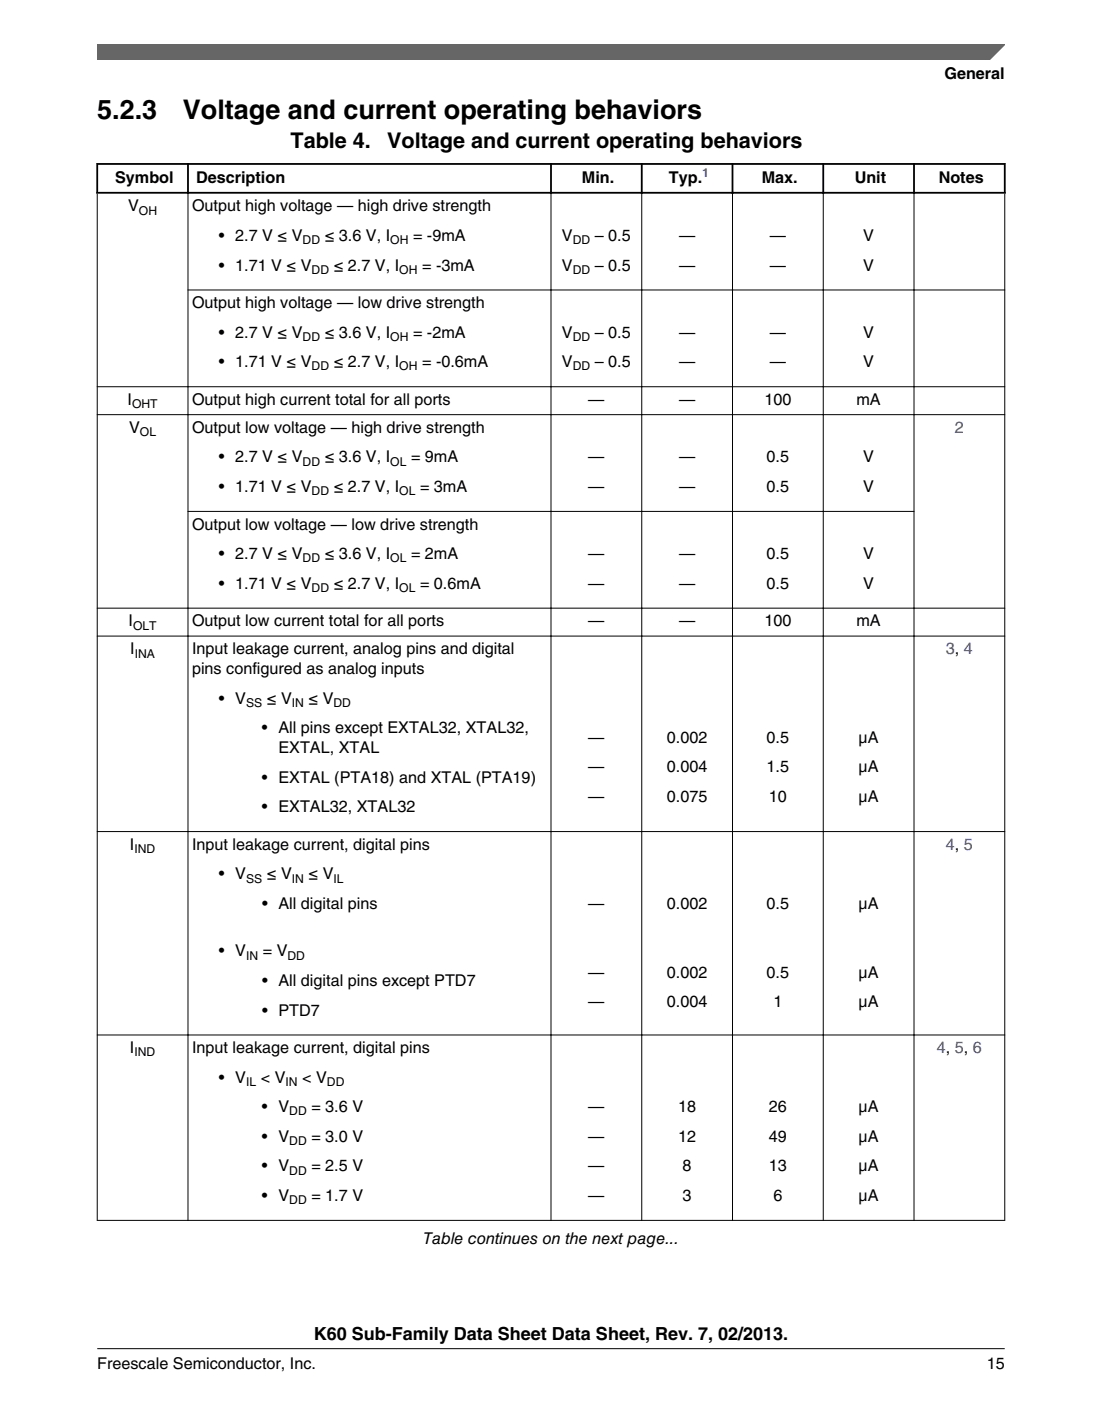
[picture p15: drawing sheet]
<svg xmlns="http://www.w3.org/2000/svg" width="216mm" height="274mm" viewBox="0 0 216 274" stroke-linecap="round" stroke-linejoin="round" font-family="sans-serif">
<defs><g id="words">
<g font-size="5.3">
<text x="19" y="23.2">5.2.3</text>
<text x="35.8" y="23.2">Voltage and current operating behaviors</text>
</g>
<g font-size="4.2">
<text x="56.9" y="29">Table 4.</text>
<text x="75.8" y="29">Voltage and current operating behaviors</text>
</g>
<text font-size="3.5" x="61.5" y="262.3">K60 Sub-Family Data Sheet Data Sheet, Rev. 7, 02/2013.</text>
<g font-size="3.2">
<text x="185" y="15.5">General</text>
<text x="22.6" y="35.7">Symbol</text>
<text x="38.4" y="35.7">Description</text>
<text x="114" y="35.7">Min.</text>
<text x="131" y="35.7">Typ.</text>
<text x="149.2" y="35.7">Max.</text>
<text x="167.4" y="35.7">Unit</text>
<text x="183.9" y="35.7">Notes</text>
<text x="25.1" y="41.4">V</text>
<text x="37.6" y="41.4">Output high voltage — high drive strength</text>
<text x="42.9" y="47.2">• 2.7 V ≤ V</text>
<text x="63.6" y="47.2">≤ 3.6 V, I</text>
<text x="80.9" y="47.2">= -9mA</text>
<text x="110.1" y="47.2">V</text>
<text x="116.5" y="47.2">– 0.5</text>
<text x="133" y="47.2">—</text>
<text x="150.8" y="47.2">—</text>
<text x="169.1" y="47.2">V</text>
<text x="42.9" y="53">• 1.71 V ≤ V</text>
<text x="65.4" y="53">≤ 2.7 V, I</text>
<text x="82.7" y="53">= -3mA</text>
<text x="110.1" y="53">V</text>
<text x="116.5" y="53">– 0.5</text>
<text x="133" y="53">—</text>
<text x="150.8" y="53">—</text>
<text x="169.1" y="53">V</text>
<text x="37.6" y="60.3">Output high voltage — low drive strength</text>
<text x="42.9" y="66.1">• 2.7 V ≤ V</text>
<text x="42.9" y="71.9">• 1.71 V ≤ V</text>
<text x="63.6" y="66.1">≤ 3.6 V, I</text>
<text x="65.4" y="71.9">≤ 2.7 V, I</text>
<text x="80.9" y="66.1">= -2mA</text>
<text x="82.7" y="71.9">= -0.6mA</text>
<text x="110.1" y="66.1">V</text>
<text x="110.1" y="71.9">V</text>
<text x="116.5" y="66.1">– 0.5</text>
<text x="116.5" y="71.9">– 0.5</text>
<text x="133" y="66.1">—</text>
<text x="133" y="71.9">—</text>
<text x="150.8" y="66.1">—</text>
<text x="150.8" y="71.9">—</text>
<text x="169.1" y="71.9">V</text>
<text x="169.1" y="66.1">V</text>
<text x="25" y="79.3">I</text>
<text x="37.6" y="79.3">Output high current total for all ports</text>
<text x="115.3" y="79.3">—</text>
<text x="133" y="79.3">—</text>
<text x="149.8" y="79.3">100</text>
<text x="167.8" y="79.3">mA</text>
<text x="25.3" y="84.8">V</text>
<text x="37.6" y="84.8">Output low voltage — high drive strength</text>
<text x="42.9" y="90.5">• 2.7 V ≤ V</text>
<text x="63.6" y="90.5">≤ 3.6 V, I</text>
<text x="80.5" y="90.5">= 9mA</text>
<text x="115.3" y="90.5">—</text>
<text x="133" y="90.5">—</text>
<text x="150.2" y="90.5">0.5</text>
<text x="169.1" y="90.5">V</text>
<text x="42.9" y="96.3">• 1.71 V ≤ V</text>
<text x="65.4" y="96.3">≤ 2.7 V, I</text>
<text x="82.3" y="96.3">= 3mA</text>
<text x="115.3" y="96.3">—</text>
<text x="133" y="96.3">—</text>
<text x="150.2" y="96.3">0.5</text>
<text x="169.1" y="96.3">V</text>
<text x="37.6" y="103.7">Output low voltage — low drive strength</text>
<text x="42.9" y="109.5">• 2.7 V ≤ V</text>
<text x="63.6" y="109.5">≤ 3.6 V, I</text>
<text x="80.5" y="109.5">= 2mA</text>
<text x="115.3" y="109.5">—</text>
<text x="133" y="109.5">—</text>
<text x="150.2" y="109.5">0.5</text>
<text x="169.1" y="109.5">V</text>
<text x="42.9" y="115.3">• 1.71 V ≤ V</text>
<text x="65.4" y="115.3">≤ 2.7 V, I</text>
<text x="82.3" y="115.3">= 0.6mA</text>
<text x="115.3" y="115.3">—</text>
<text x="133" y="115.3">—</text>
<text x="150.2" y="115.3">0.5</text>
<text x="169.1" y="115.3">V</text>
<text x="25.2" y="122.6">I</text>
<text x="37.6" y="122.6">Output low current total for all ports</text>
<text x="115.3" y="122.6">—</text>
<text x="133" y="122.6">—</text>
<text x="149.8" y="122.6">100</text>
<text x="167.8" y="122.6">mA</text>
<text x="25.5" y="128.1">I</text>
<text x="37.6" y="128.1">Input leakage current, analog pins and digital</text>
<text x="37.6" y="132">pins configured as analog inputs</text>
<text x="42.9" y="137.8">• V</text>
<text x="52.3" y="137.8">≤ V</text>
<text x="60.4" y="137.8">≤ V</text>
<text x="51.3" y="143.6">• All pins except EXTAL32, XTAL32,</text>
<text x="54.6" y="147.4">EXTAL, XTAL</text>
<text x="115.3" y="145.5">—</text>
<text x="130.6" y="145.5">0.002</text>
<text x="150.2" y="145.5">0.5</text>
<text x="168.2" y="145.5">μA</text>
<text x="51.3" y="153.2">• EXTAL (PTA18) and XTAL (PTA19)</text>
<text x="115.3" y="151.2">—</text>
<text x="130.6" y="151.2">0.004</text>
<text x="150.2" y="151.2">1.5</text>
<text x="168.2" y="151.2">μA</text>
<text x="51.3" y="159">• EXTAL32, XTAL32</text>
<text x="115.3" y="157">—</text>
<text x="130.6" y="157">0.075</text>
<text x="150.6" y="157">10</text>
<text x="168.2" y="157">μA</text>
<text x="25.4" y="166.4">I</text>
<text x="37.6" y="166.4">Input leakage current, digital pins</text>
<text x="42.9" y="172.2">• V</text>
<text x="52.3" y="172.2">≤ V</text>
<text x="60.4" y="172.2">≤ V</text>
<text x="51.3" y="178">• All digital pins</text>
<text x="115.3" y="178">—</text>
<text x="130.6" y="178">0.002</text>
<text x="150.2" y="178">0.5</text>
<text x="168.2" y="178">μA</text>
<text x="42.9" y="187.3">• V</text>
<text x="51.5" y="187.3">= V</text>
<text x="115.3" y="191.4">—</text>
<text x="130.6" y="191.4">0.002</text>
<text x="150.2" y="191.4">0.5</text>
<text x="168.2" y="191.4">μA</text>
<text x="51.3" y="193.1">• All digital pins except PTD7</text>
<text x="115.3" y="197.2">—</text>
<text x="130.6" y="197.2">0.004</text>
<text x="151.5" y="197.2">1</text>
<text x="168.2" y="197.2">μA</text>
<text x="51.3" y="198.8">• PTD7</text>
<text x="25.4" y="206.2">I</text>
<text x="37.6" y="206.2">Input leakage current, digital pins</text>
<text x="42.9" y="212">• V</text>
<text x="51.1" y="212">&lt; V</text>
<text x="59.2" y="212">&lt; V</text>
<text x="51.3" y="217.8">• V</text>
<text x="61" y="217.8">= 3.6 V</text>
<text x="115.3" y="217.8">—</text>
<text x="132.9" y="217.8">18</text>
<text x="150.6" y="217.8">26</text>
<text x="168.2" y="217.8">μA</text>
<text x="51.3" y="223.6">• V</text>
<text x="61" y="223.6">= 3.0 V</text>
<text x="115.3" y="223.6">—</text>
<text x="132.9" y="223.6">12</text>
<text x="150.6" y="223.6">49</text>
<text x="168.2" y="223.6">μA</text>
<text x="51.3" y="229.4">• V</text>
<text x="61" y="229.4">= 2.5 V</text>
<text x="115.3" y="229.4">—</text>
<text x="133.7" y="229.4">8</text>
<text x="150.6" y="229.4">13</text>
<text x="168.2" y="229.4">μA</text>
<text x="51.3" y="235.1">• V</text>
<text x="61" y="235.1">= 1.7 V</text>
<text x="115.3" y="235.1">—</text>
<text x="133.7" y="235.1">3</text>
<text x="151.5" y="235.1">6</text>
<text x="168.2" y="235.1">μA</text>
<text x="82.9" y="243.6">Table continues on the next page...</text>
<text x="19" y="268">Freescale Semiconductor, Inc.</text>
<text x="193.3" y="268">15</text>
</g>
<g font-size="3.2" fill="#00f">
<text x="187.1" y="84.8">2</text>
<text x="185.3" y="128.1">3, 4</text>
<text x="185.3" y="166.4">4, 5</text>
<text x="183.5" y="206.2">4, 5, 6</text>
</g>
<text font-size="2.4" fill="#00f" x="137.6" y="34.7">1</text>
<g font-size="2.4">
<text x="27.2" y="42">OH</text>
<text x="59.3" y="47.8">DD</text>
<text x="76.5" y="47.8">OH</text>
<text x="112.2" y="47.8">DD</text>
<text x="61.1" y="53.6">DD</text>
<text x="78.2" y="53.6">OH</text>
<text x="112.2" y="53.6">DD</text>
<text x="59.3" y="66.8">DD</text>
<text x="76.5" y="66.8">OH</text>
<text x="112.2" y="66.8">DD</text>
<text x="61.1" y="72.5">DD</text>
<text x="78.2" y="72.5">OH</text>
<text x="112.2" y="72.5">DD</text>
<text x="25.9" y="79.9">OHT</text>
<text x="27.4" y="85.4">OL</text>
<text x="59.3" y="91.2">DD</text>
<text x="76.5" y="91.2">OL</text>
<text x="61.1" y="97">DD</text>
<text x="78.2" y="97">OL</text>
<text x="59.3" y="110.1">DD</text>
<text x="76.5" y="110.1">OL</text>
<text x="61.1" y="115.9">DD</text>
<text x="78.2" y="115.9">OL</text>
<text x="26.1" y="123.3">OLT</text>
<text x="26.4" y="128.7">INA</text>
<text x="48.2" y="138.4">SS</text>
<text x="57.2" y="138.4">IN</text>
<text x="65.3" y="138.4">DD</text>
<text x="26.3" y="167">IND</text>
<text x="48.2" y="172.8">SS</text>
<text x="57.2" y="172.8">IN</text>
<text x="65.3" y="172.8">IL</text>
<text x="48.2" y="187.9">IN</text>
<text x="56.3" y="187.9">DD</text>
<text x="26.3" y="206.8">IND</text>
<text x="48.2" y="212.6">IL</text>
<text x="55.9" y="212.6">IN</text>
<text x="64.1" y="212.6">DD</text>
<text x="56.7" y="218.4">DD</text>
<text x="56.7" y="224.2">DD</text>
<text x="56.7" y="230">DD</text>
<text x="56.7" y="235.8">DD</text>
</g>
</g></defs>
<path d="M18.9 32.1h178.1M18.9 37.7h178.1M19 31.9v6M36.8 31.9v6M107.9 31.9v6M125.7 31.9v6M143.5 31.9v6M161.3 31.9v6M179.1 31.9v6M196.8 31.9v6" fill="none" stroke="#000" stroke-width=".35"/>
<g fill="none" stroke="#000" stroke-width=".2">
<path d="M19 37.9v201.1M36.8 37.5v201.5M107.9 37.5v201.5M125.7 37.5v201.5M143.5 37.5v201.5M161.3 37.5v201.5M179.1 37.5v201.5M196.8 37.9v201.1M36.7 56.8h160.2M19 75.7h177.9M19 81.2h177.9M19 119.1h177.9"/>
<path d="M36.7 100.1h142.5M19 124.5h177.9M19 162.8h177.9M19 202.7h177.9M19 239h177.9"/>
</g>
<path d="M19 8.7h177.8l-5.6 3h-172.2z" fill="#666"/>
<path d="M19 11.7v-3h177.8l-3 3" fill="none" stroke="#666" stroke-width=".28"/>
<path d="M19 264.1h177.8" fill="none" stroke="#000" stroke-width=".2"/>
<use href="#words"/>
</svg>
